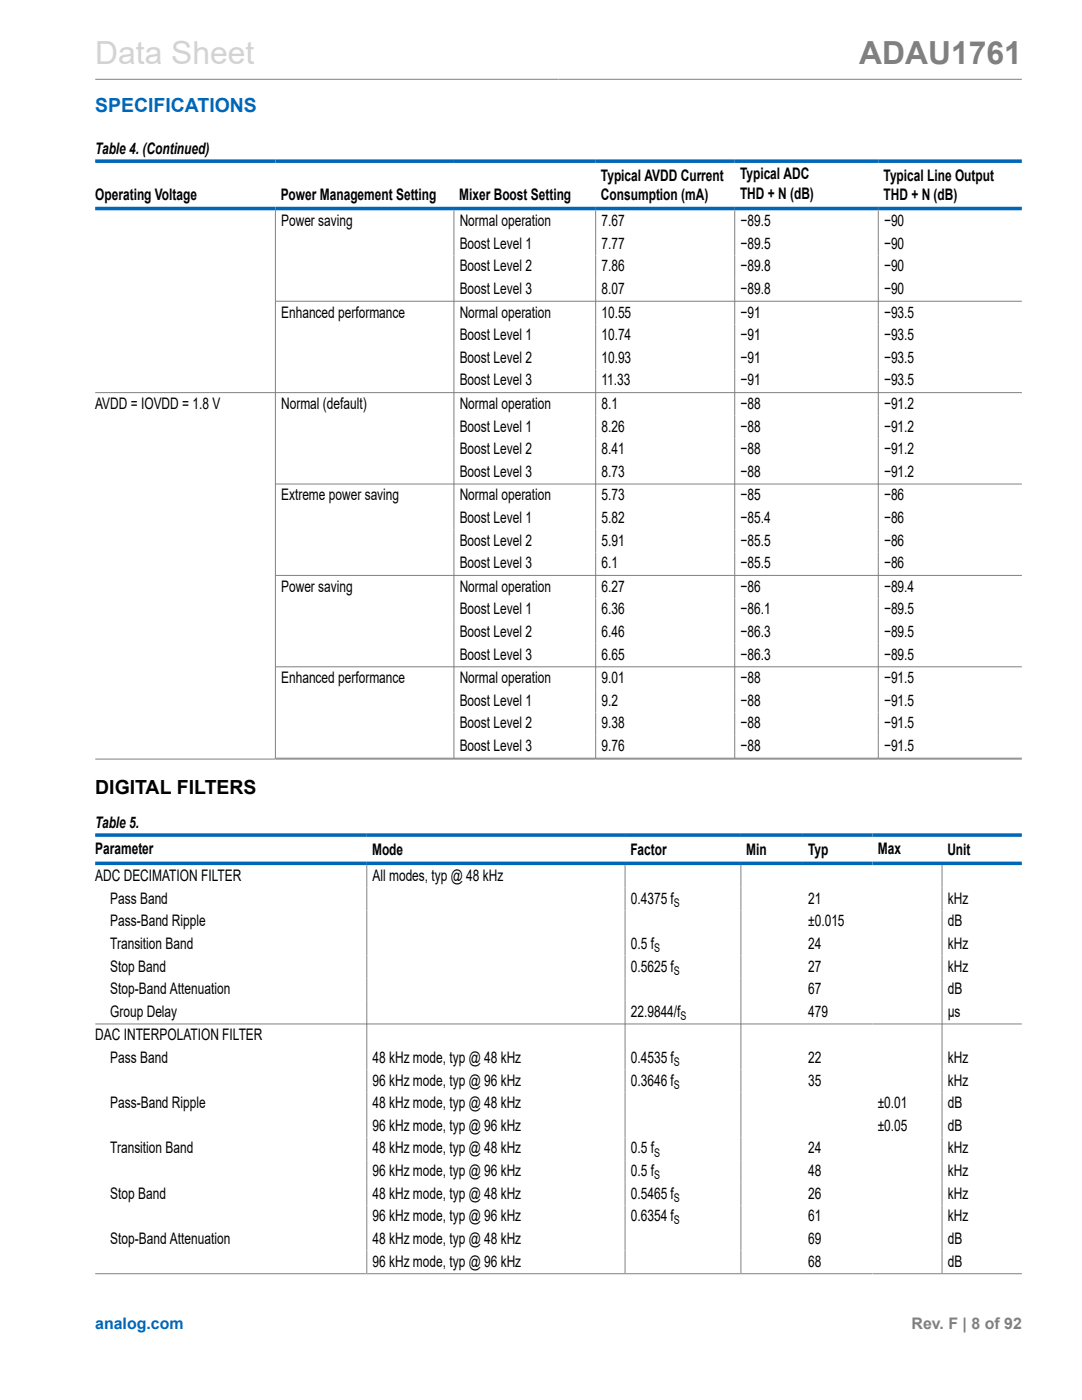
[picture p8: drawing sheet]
<svg xmlns="http://www.w3.org/2000/svg" width="216mm" height="279mm" viewBox="0 0 216 279" stroke-linecap="round" stroke-linejoin="round" font-family="sans-serif">
<defs><g id="words">
<text font-size="6.3" fill="#d3d3d3" x="19" y="12.7">Data Sheet</text>
<text font-size="6.3" fill="#808080" x="171.4" y="12.7">ADAU1761</text>
<text font-size="3.9" fill="#0067b8" x="19" y="22.3">SPECIFICATIONS</text>
<text font-size="3.9" x="19" y="158.5">DIGITAL FILTERS</text>
<g font-size="3.2">
<text x="19" y="30.8">Table 4. (Continued)</text>
<text x="147.7" y="35.7">Typical ADC</text>
<text x="19" y="39.9">Operating Voltage</text>
<text x="56" y="39.9">Power Management Setting</text>
<text x="91.6" y="39.9">Mixer Boost Setting</text>
<text x="119.9" y="36.1">Typical AVDD Current</text>
<text x="119.9" y="39.9">Consumption (mA)</text>
<text x="147.7" y="39.7">THD + N (dB)</text>
<text x="176.3" y="36.1">Typical Line Output</text>
<text x="176.3" y="39.9">THD + N (dB)</text>
<text x="56.1" y="45.1">Power saving</text>
<text x="91.7" y="45.1">Normal operation</text>
<text x="120" y="45.1">7.67</text>
<text x="147.8" y="45.1">−89.5</text>
<text x="176.4" y="45.1">−90</text>
<text x="91.7" y="49.7">Boost Level 1</text>
<text x="120" y="49.7">7.77</text>
<text x="147.8" y="49.7">−89.5</text>
<text x="176.4" y="49.7">−90</text>
<text x="91.7" y="54.2">Boost Level 2</text>
<text x="91.7" y="58.7">Boost Level 3</text>
<text x="120" y="54.2">7.86</text>
<text x="120" y="58.7">8.07</text>
<text x="147.8" y="54.2">−89.8</text>
<text x="147.8" y="58.7">−89.8</text>
<text x="176.4" y="54.2">−90</text>
<text x="176.4" y="58.7">−90</text>
<text x="56.1" y="63.4">Enhanced performance</text>
<text x="91.7" y="63.4">Normal operation</text>
<text x="120" y="63.4">10.55</text>
<text x="147.8" y="63.4">−91</text>
<text x="176.4" y="63.4">−93.5</text>
<text x="91.7" y="67.9">Boost Level 1</text>
<text x="120" y="67.9">10.74</text>
<text x="147.8" y="67.9">−91</text>
<text x="176.4" y="67.9">−93.5</text>
<text x="91.7" y="72.4">Boost Level 2</text>
<text x="91.7" y="76.9">Boost Level 3</text>
<text x="120" y="72.4">10.93</text>
<text x="120" y="76.9">11.33</text>
<text x="147.8" y="72.4">−91</text>
<text x="147.8" y="76.9">−91</text>
<text x="176.4" y="72.4">−93.5</text>
<text x="176.4" y="76.9">−93.5</text>
<text x="19" y="81.6">AVDD = IOVDD = 1.8 V</text>
<text x="56.1" y="81.6">Normal (default)</text>
<text x="91.7" y="81.6">Normal operation</text>
<text x="120" y="81.6">8.1</text>
<text x="147.8" y="81.6">−88</text>
<text x="176.4" y="81.6">−91.2</text>
<text x="91.7" y="86.1">Boost Level 1</text>
<text x="120" y="86.1">8.26</text>
<text x="147.8" y="86.1">−88</text>
<text x="176.4" y="86.1">−91.2</text>
<text x="91.7" y="90.7">Boost Level 2</text>
<text x="91.7" y="95.2">Boost Level 3</text>
<text x="120" y="90.7">8.41</text>
<text x="120" y="95.2">8.73</text>
<text x="147.8" y="90.7">−88</text>
<text x="147.8" y="95.2">−88</text>
<text x="176.4" y="90.7">−91.2</text>
<text x="176.4" y="95.2">−91.2</text>
<text x="56.1" y="99.9">Extreme power saving</text>
<text x="91.7" y="99.9">Normal operation</text>
<text x="120" y="99.9">5.73</text>
<text x="147.8" y="99.9">−85</text>
<text x="176.4" y="99.9">−86</text>
<text x="91.7" y="104.4">Boost Level 1</text>
<text x="120" y="104.4">5.82</text>
<text x="147.8" y="104.4">−85.4</text>
<text x="176.4" y="104.4">−86</text>
<text x="91.7" y="108.9">Boost Level 2</text>
<text x="91.7" y="113.4">Boost Level 3</text>
<text x="120" y="108.9">5.91</text>
<text x="120" y="113.4">6.1</text>
<text x="147.8" y="108.9">−85.5</text>
<text x="147.8" y="113.4">−85.5</text>
<text x="176.4" y="108.9">−86</text>
<text x="176.4" y="113.4">−86</text>
<text x="56.1" y="118.1">Power saving</text>
<text x="91.7" y="118.1">Normal operation</text>
<text x="120" y="118.1">6.27</text>
<text x="147.8" y="118.1">−86</text>
<text x="176.4" y="118.1">−89.4</text>
<text x="91.7" y="122.6">Boost Level 1</text>
<text x="120" y="122.6">6.36</text>
<text x="147.8" y="122.6">−86.1</text>
<text x="176.4" y="122.6">−89.5</text>
<text x="91.7" y="127.1">Boost Level 2</text>
<text x="91.7" y="131.6">Boost Level 3</text>
<text x="120" y="127.1">6.46</text>
<text x="120" y="131.6">6.65</text>
<text x="147.8" y="127.1">−86.3</text>
<text x="147.8" y="131.6">−86.3</text>
<text x="176.4" y="127.1">−89.5</text>
<text x="176.4" y="131.6">−89.5</text>
<text x="56.1" y="136.3">Enhanced performance</text>
<text x="91.7" y="136.3">Normal operation</text>
<text x="120" y="136.3">9.01</text>
<text x="147.8" y="136.3">−88</text>
<text x="176.4" y="136.3">−91.5</text>
<text x="91.7" y="140.9">Boost Level 1</text>
<text x="120" y="140.9">9.2</text>
<text x="147.8" y="140.9">−88</text>
<text x="176.4" y="140.9">−91.5</text>
<text x="91.7" y="145.4">Boost Level 2</text>
<text x="91.7" y="149.9">Boost Level 3</text>
<text x="120" y="145.4">9.38</text>
<text x="120" y="149.9">9.76</text>
<text x="147.8" y="145.4">−88</text>
<text x="147.8" y="149.9">−88</text>
<text x="176.4" y="145.4">−91.5</text>
<text x="176.4" y="149.9">−91.5</text>
<text x="19" y="165.3">Table 5.</text>
<text x="19" y="170.4">Parameter</text>
<text x="74.2" y="170.6">Mode</text>
<text x="125.8" y="170.6">Factor</text>
<text x="148.9" y="170.6">Min</text>
<text x="161.3" y="170.6">Typ</text>
<text x="175.1" y="170.4">Max</text>
<text x="189" y="170.6">Unit</text>
<text x="19" y="175.8">ADC DECIMATION FILTER</text>
<text x="74.3" y="175.8">All modes, typ @ 48 kHz</text>
<text x="22" y="180.3">Pass Band</text>
<text x="22" y="184.9">Pass-Band Ripple</text>
<text x="125.9" y="180.3">0.4375 f</text>
<text x="161.3" y="180.3">21</text>
<text x="161.3" y="184.9">±0.015</text>
<text x="189.1" y="180.3">kHz</text>
<text x="189.1" y="184.9">dB</text>
<text x="22" y="189.4">Transition Band</text>
<text x="125.9" y="189.4">0.5 f</text>
<text x="161.3" y="189.4">24</text>
<text x="189.1" y="189.4">kHz</text>
<text x="22" y="193.9">Stop Band</text>
<text x="125.9" y="193.9">0.5625 f</text>
<text x="161.3" y="193.9">27</text>
<text x="189.1" y="193.9">kHz</text>
<text x="22" y="198.4">Stop-Band Attenuation</text>
<text x="22" y="202.9">Group Delay</text>
<text x="125.9" y="202.9">22.9844/f</text>
<text x="161.3" y="198.4">67</text>
<text x="161.3" y="202.9">479</text>
<text x="189.1" y="198.4">dB</text>
<text x="189.1" y="202.9">µs</text>
<text x="19" y="207.6">DAC INTERPOLATION FILTER</text>
<text x="22" y="212.1">Pass Band</text>
<text x="74.3" y="212.1">48 kHz mode, typ @ 48 kHz</text>
<text x="125.9" y="212.1">0.4535 f</text>
<text x="161.3" y="212.1">22</text>
<text x="189.1" y="212.1">kHz</text>
<text x="22" y="221.2">Pass-Band Ripple</text>
<text x="74.3" y="216.6">96 kHz mode, typ @ 96 kHz</text>
<text x="74.3" y="221.2">48 kHz mode, typ @ 48 kHz</text>
<text x="125.9" y="216.6">0.3646 f</text>
<text x="161.3" y="216.6">35</text>
<text x="175.1" y="221.2">±0.01</text>
<text x="189.1" y="216.6">kHz</text>
<text x="189.1" y="221.2">dB</text>
<text x="74.3" y="225.7">96 kHz mode, typ @ 96 kHz</text>
<text x="175.1" y="225.7">±0.05</text>
<text x="189.1" y="225.7">dB</text>
<text x="22" y="230.2">Transition Band</text>
<text x="74.3" y="230.2">48 kHz mode, typ @ 48 kHz</text>
<text x="125.9" y="230.2">0.5 f</text>
<text x="161.3" y="230.2">24</text>
<text x="189.1" y="230.2">kHz</text>
<text x="22" y="239.2">Stop Band</text>
<text x="74.3" y="234.7">96 kHz mode, typ @ 96 kHz</text>
<text x="74.3" y="239.2">48 kHz mode, typ @ 48 kHz</text>
<text x="125.9" y="234.7">0.5 f</text>
<text x="125.9" y="239.2">0.5465 f</text>
<text x="161.3" y="234.7">48</text>
<text x="161.3" y="239.2">26</text>
<text x="189.1" y="234.7">kHz</text>
<text x="189.1" y="239.2">kHz</text>
<text x="74.3" y="243.7">96 kHz mode, typ @ 96 kHz</text>
<text x="125.9" y="243.7">0.6354 f</text>
<text x="161.3" y="243.7">61</text>
<text x="189.1" y="243.7">kHz</text>
<text x="22" y="248.3">Stop-Band Attenuation</text>
<text x="74.3" y="248.3">48 kHz mode, typ @ 48 kHz</text>
<text x="161.3" y="248.3">69</text>
<text x="189.1" y="248.3">dB</text>
<text x="74.3" y="252.8">96 kHz mode, typ @ 96 kHz</text>
<text x="161.3" y="252.8">68</text>
<text x="189.1" y="252.8">dB</text>
</g>
<text font-size="3.2" fill="#0067b8" x="19" y="265.3">analog.com</text>
<text font-size="3.2" fill="#808080" x="181.9" y="265.3">Rev. F | 8 of 92</text>
<g font-size="2.4">
<text x="134.5" y="181">S</text>
<text x="130.5" y="190">S</text>
<text x="134.5" y="194.5">S</text>
<text x="135.8" y="203.6">S</text>
<text x="134.5" y="212.8">S</text>
<text x="134.5" y="217.3">S</text>
<text x="130.5" y="230.8">S</text>
<text x="130.5" y="235.3">S</text>
<text x="134.5" y="239.9">S</text>
<text x="134.5" y="244.4">S</text>
</g>
</g></defs>
<g fill="none" stroke="#808080" stroke-width=".2">
<path d="M19 15.8h184.9M55 41.3v110.1M90.6 42v109.4M118.9 42v109.4M146.6 42v109.4M175.3 42v109.4M19 78.4h184.9M203.9 60.1h-148.9M203.9 96.6h-148.9M203.9 114.8h-148.9M203.9 133.1h-148.9M19 151.5h184.9"/>
<path d="M203.9 151.3h-149M73.2 172.7v81.4M124.7 172.7v81.4M147.8 172.7v81.4M188 172.7v81.4M19 204.4h184.9M19 254.2h184.9"/>
</g>
<path d="M19 32.2h184.9M19 41.6h184.9M19 166.7h184.9M19 172.3h184.9" fill="none" stroke="#0067b8" stroke-width=".71"/>
<use href="#words"/>
</svg>
